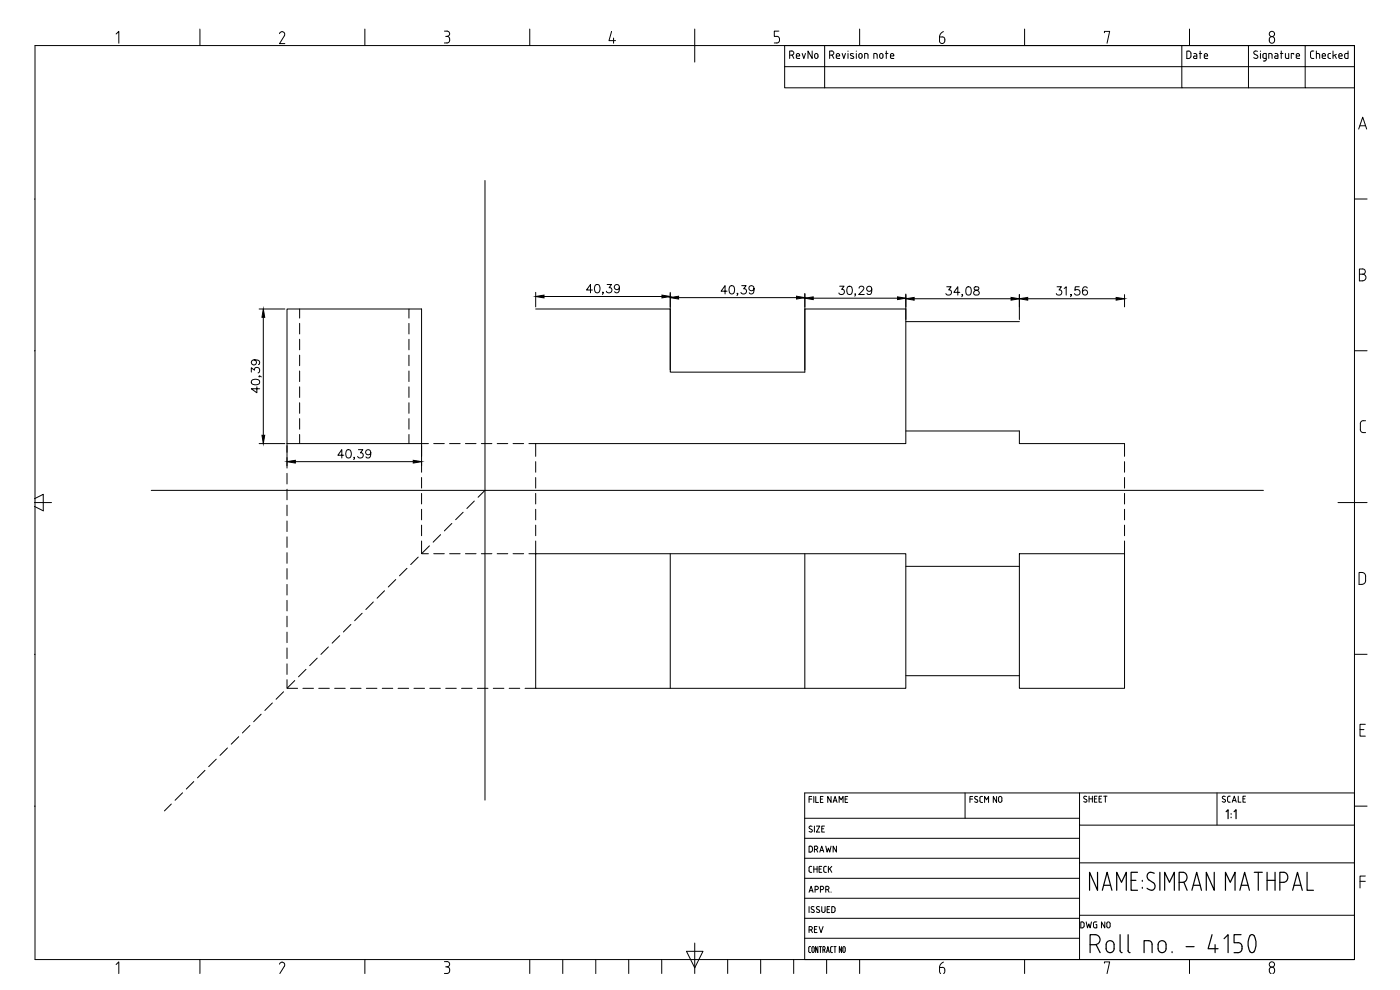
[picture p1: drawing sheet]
<svg xmlns="http://www.w3.org/2000/svg" width="420mm" height="297mm" viewBox="0 0 420 297" stroke-linecap="round" stroke-linejoin="round" font-family="sans-serif">
<defs><g id="words">
<g font-size="6.6">
<text x="175" y="89.6">40,39</text>
<text x="215.5" y="90">40,39</text>
<text x="282.9" y="90.3">34,08</text>
<text x="79.7" y="119.2" transform="rotate(-90 79.7 119.2)">40,39</text>
</g>
<g font-size="6.2">
<text x="250.8" y="90">30,29</text>
<text x="100.5" y="139">40,39</text>
</g>
<g font-size="5.3">
<text x="236" y="18.7">RevNo</text>
<text x="355.2" y="18.7">Date</text>
<text x="392.3" y="18.7">Checked</text>
</g>
<g font-size="4.9">
<text x="242" y="256.8">DRAWN</text>
<text x="242" y="262.8">CHECK</text>
<text x="242" y="281.2">REV</text>
<text x="323.5" y="279.8">DWG NO</text>
</g>
</g></defs>
<!-- layer: Title Block -->
<g fill="none" stroke="#000" stroke-width=".3">
<path d="M10.5 13.7h396v274.2h-396zM34.8 10.2l.9-.8v3.6M60 8.7v5M84.7 9.5l.7 .4-.1 .8M84.7 9.5l-.5 .2-.3 .4M85.4 10.7l-1.5 2.4h1.6M109.5 8.7v5M133.4 9.3h.8a.83 .83 0 0 1 .7 1.1 .83 .83 0 0 1-1.1 .5M134.2 10.9a1.01 1.01 0 0 1 .8 1 1.01 1.01 0 0 1-.8 1h-.8M159 8.7v5M183.5 9.4l-.7 2.8h1.9M184.1 11.4v1.6"/>
<path d="M208.5 8.7v9.9M232.4 12.9h.8M233.1 10.9a1.02 1.02 0 0 1 .9 1 1.02 1.02 0 0 1-.9 1M233.8 9.3h-1.4v1.6h.8M249 16.6h.6M249.6 16.5a.61 .61 0 0 0 .6-.6 .61 .61 0 0 0-.6-.6h-.6v2.2M249.7 16.6l.5 .9M251 16.5a.5 .5 0 0 1 .5-.5 .5 .5 0 0 1 .5 .5M251 16.6l.2 .9h.8M252 16.6v.2h-1M252.7 16l.5 1.5 .5-1.5M254.5 15.3v.1"/>
<path d="M254.5 16v1.5M256.1 16.2l-.6-.2-.3 .3 .2 .3 .8 .5-.1 .4-.9-.1M257 15.3v.1M257 16v1.5M257.7 16.5a.5 .5 0 0 1 .5-.5 .5 .5 0 0 1 .5 .5M257.8 16.6l-.1 .4a.5 .5 0 0 0 .5 .5 .5 .5 0 0 0 .5-.5M258 8.7v5M258.7 16.6v.4M259.5 17.5v-1.5l.9 .3 .1 1.2M263.2 16.5l-.2-.4-.8-.1v1.5M263.3 16.5v1M264 16.5a.5 .5 0 0 1 .5-.5 .5 .5 0 0 1 .5 .5"/>
<path d="M264 16.6v.4a.5 .5 0 0 0 .5 .5 .5 .5 0 0 0 .5-.5v-.4M265.8 16h.7M266 15.3v2.2M267.2 16.6l.2 .9h.9M267.2 16.5a.5 .5 0 0 1 .5-.5 .5 .5 0 0 1 .5 .5M268.3 16.6v.2h-1.1M281.9 12.3a.79 .79 0 0 0 .8 .8 .79 .79 0 0 0 .8-.8M282 11.1l1.3 .2 .3 1M282 11.1v1.2M283.1 9.5l-.9 .8-.2 .8M307.5 8.7v5M331.5 9.8v-.4h1.5l-.8 3.6"/>
<path d="M354.7 13.7h-119.2v6.3M357 8.7v5M374.7 13.7v12.7h17M377.4 15.4a.6 .6 0 0 0-.9 0 .6 .6 0 0 0 0 .8l.7 .4a.57 .57 0 0 1 .1 .8 .57 .57 0 0 1-.8 0l-.3-.1M378.3 15.3v.1M378.3 16v1.5M379.5 16l-.5 .5 .1 .8 .4 .2M379.5 16h.5v1.9l-.2 .3-.7 .1M379.5 17.5h.5M380.8 17.5v-1.5l.9 .3 .1 1.2M381.2 11.2a.9 .9 0 0 1 1.3 .8 .9 .9 0 0 1-1.3 .7l-.3-.9zM382.6 16l.7 .1 .2 .4"/>
<path d="M383.5 16.5v1l-.9-.2 .1-.5h.8M384.3 16h.7M384.5 15.3v2.2M385.8 16v1.3l.4 .2M386.8 16v1.5h-.6M388.3 16.3v-.3h-.8v1.5M389 16.5a.5 .5 0 0 1 .5-.5 .5 .5 0 0 1 .5 .5M389 16.6l.2 .9h.8M390 16.6v.2h-1M391.7 13.7h-37v12.7h20M391.7 13.7h14.8v12.7h-14.8zM235.5 20v6.4h12"/>
<path d="M235.5 20h171M247.5 20v6.4h107.2M407.8 38.7l1.2-3.5 1.2 3.5M408.1 37.7h1.7M10.3 59.7h.2M406.5 59.7h3.8M408 82.3h1M409 80.7a.79 .79 0 0 1 .8 .8 .79 .79 0 0 1-.8 .8M409 80.7h-1v3.6l1-.1a.98 .98 0 0 0 .9-.9 .98 .98 0 0 0-.9-1M10.3 105.2h.2M406.5 105.2h3.8M408.2 128.9a.9 .9 0 0 0 .9 .9h.7"/>
<path d="M408.3 127.1v1.8M409.1 126.2a.9 .9 0 0 0-.9 .9M409.2 126.2h.6M10.3 149.6l2.7-1.3v5l-2.7-1.4M10.3 150.8h5.2M401.5 150.8h8.8M407.9 171.8a1.52 1.52 0 0 1 1.9 .7v1.7l-.2 .7a1.69 1.69 0 0 1-1.7 .4zM10.3 196.3h.2M406.5 196.3h3.8M408.2 218.9h1.1M409.8 217.3h-1.6v3.6h1.6M242.8 239.8h.8"/>
<path d="M243.6 239h-.8v1.8M244.2 239v1.8M244.8 239v1.8h.8M246.2 239.8h.6M247 239h-.8v1.8h.8M249.4 239v1.8l-1-1.8v1.8M253.6 239.8h.6M254.4 239h-.8v1.8h.8M289.6 237.9v7.6M291.1 239.8h.8M291.9 239h-.8v1.8M292.9 239l.5 .1"/>
<path d="M292.9 239l-.4 .4 .8 .6M294.9 239l-.8 .2v1.1l.2 .4 .6 .1M299.1 239v1.8l-1-1.8v1.8M299.7 239.4a.5 .5 0 0 1 .5-.4 .5 .5 0 0 1 .5 .4M299.7 239.5v.8a.5 .5 0 0 0 .5 .4 .5 .5 0 0 0 .5-.4v-.8M324 237.9v50M326.1 239a.47 .47 0 0 0-.7-.1 .47 .47 0 0 0 0 .7l.6 .3a.5 .5 0 0 1 0 .8 .5 .5 0 0 1-.8-.2M326.8 239.7h1M326.8 238.9v1.8M327.8 238.9v1.8M328.5 239.7h.5M329.2 238.9h-.7v1.8h.7"/>
<path d="M329.8 239.7h.6M330.6 238.9h-.8v1.8h.8M331.2 238.9h1M331.7 238.9v1.8M365.2 237.9v9.7M367.6 239.9a.49 .49 0 0 1 0 .8 .49 .49 0 0 1-.8-.2M367.7 239a.46 .46 0 0 0-.7-.1 .46 .46 0 0 0 0 .7l.6 .3M368.9 238.9l-.4 .2-.1 1.1 .5 .5M368.9 238.9h.3M371.6 238.9v1.8h.8M373 239.7h.6M373.8 238.9h-.8v1.8h.8"/>
<path d="M406.5 237.9h-165v50M10.3 241.9h.2M241.5 257.5h82.5M241.5 251.5h82.5M241.5 245.5h82.5M242.8 249.5l.6 .2M243 248.6l.8 .6-.4 .4M243.2 247.9l-.4 .3 .2 .4M243.2 247.8l.5 .1M244.4 247.9v1.8M245 247.9h1l-1 1.8h1M246.6 248.7h.6"/>
<path d="M247.4 247.9h-.8v1.8h.8M250 240.8l.6-1.8 .6 1.8M250.2 240.3h.8M251.8 240.8v-1.8l.6 1 .6-1v1.8M293.2 240a.48 .48 0 0 1 0 .8 .48 .48 0 0 1-.7-.3M295.5 240.8v-1.8l.6 1 .6-1v1.8M324 258.9h82.5M324 247.6h82.5M368.9 240.7h.3M369.8 240.7l.6-1.8 .6 1.8M370 240.2h.8M406.5 241.9h3.8"/>
<path d="M241.5 275.5h82.5M241.5 269.5h82.5M241.5 263.5h82.5M242.8 267.7l.6-1.8 .6 1.8M242.8 272v1.8M243 267.2h.8M243.6 272.8l.6 .3a.49 .49 0 0 1 0 .7 .49 .49 0 0 1-.8-.2M244.3 272.1a.47 .47 0 0 0-.7 0 .47 .47 0 0 0 0 .7M244.6 266.9h.5M245.1 266.9a.5 .5 0 0 0 .5-.5 .5 .5 0 0 0-.5-.5h-.5v1.8M245.2 272.8l.6 .3a.49 .49 0 0 1 0 .7 .49 .49 0 0 1-.8-.2M245.9 272.1a.48 .48 0 0 0-.7 0 .48 .48 0 0 0 0 .7"/>
<path d="M246.2 266.9h.5M246.6 272v1.3a.5 .5 0 0 0 .5 .5 .5 .5 0 0 0 .5-.5v-1.3M246.7 266.9a.5 .5 0 0 0 .5-.5 .5 .5 0 0 0-.5-.5h-.5v1.8M247.8 266.9h.5M248.2 272.8h.6M248.3 265.9a.5 .5 0 0 1 .5 .5 .5 .5 0 0 1-.5 .5M248.3 265.9h-.5v1.8M248.4 266.9l.4 .8M249 272h-.8v1.8h.8M249.4 267.6v.1M249.6 272l.7 .1a1.21 1.21 0 0 1 .2 1.4l-.9 .3zM324 274.6h82.5"/>
<path d="M408.2 264.4h1.6M409.8 262.8h-1.6v3.6M34.8 289.4l.9-.8v3.5M60 287.9v4.2M84.7 288.7l.7 .4-.1 .8M84.7 288.7l-.5 .2-.3 .4M85.4 289.9l-1.4 2.2M109.5 287.9v4.2M133.4 288.5h.8M133.8 290.1h.4M134.2 288.5a.79 .79 0 0 1 .7 .8 .79 .79 0 0 1-.7 .8M134.2 290.1a1.01 1.01 0 0 1 .8 1 1.01 1.01 0 0 1-.8 1h-.8"/>
<path d="M159 287.9v4.2M168.9 287.9v4.2M178.8 287.9v4.2M188.7 287.9v4.2M198.6 287.9v4.2M206 285.4h5l-2.5 5zM208.5 283v9.1M218.4 287.9v4.2M228.3 287.9v4.2M238.2 287.9v4.2M241.5 281.5h82.5M243.3 284l-.6 .2v1.2l.2 .4h.4"/>
<path d="M243.7 285.3l.3 .5 .4-.5M243.7 285.3v-1.1l.3-.2 .3 .2 .1 1.1M245.5 284v1.8l-.7-1.8v1.8M245.9 284h.7M246.2 284v1.8M247 285h.3M247.3 285l.3-.3v-.5l-.6-.2v1.8M247.4 285l.2 .8M248.1 285.8l.4-1.8 .4 1.8M248.1 287.9v4.2M248.2 285.3h.6M249.3 285.4l.3 .4"/>
<path d="M249.3 284.5v.9M249.6 284l-.3 .4M249.6 285.8h.2M249.6 284h.2M250.2 284h.7M250.6 284v1.8M252.6 284v1.8l-.7-1.8v1.8M252.9 284.5l.2-.4h.4l.2 1.2M252.9 285.3l.4 .5 .3-.5M253 284.5v.8M258 287.9v4.2M282 290.3v1.4l.3 .4"/>
<path d="M282 290.3h.8M282.8 290.2a1.02 1.02 0 0 1 .8 .8 1.02 1.02 0 0 1-.4 1.1M283.1 288.7l-.9 .8-.2 .8M307.5 287.9v4.2M331.5 289v-.4h1.5l-.8 3.5M357 287.9v4.2M381.5 292.1a.92 .92 0 0 1-.5-1.4 .92 .92 0 0 1 1.4 0l.1 .9-.5 .5"/>
<circle cx="381.7" cy="10.2" r=".79"/>
<circle cx="381.7" cy="289.4" r=".79"/>
</g>
<g fill="none" stroke="#000" stroke-width=".36">
<path d="M368 243.5l.6-.5v2.6M369.5 244.1v.2M369.5 245.2v.1M370.4 243.5l.6-.5v2.6M329.4 261.7v5.4l-2.4-5.4v5.4M330.8 267.1l1.5-5.4 1.4 5.4M331.2 265.6h2.1M335.1 267.1v-5.4l1.5 3 1.4-3v5.4M339.5 264.1h1.4M341.4 261.7h-1.9v5.4h1.9M342.8 264.1v.3M342.8 266.2v.3"/>
<path d="M344.2 266.5l1.5 .6M346.4 262a1.28 1.28 0 0 0-1.9 .1 1.28 1.28 0 0 0 .3 1.9l1.3 .9a1.25 1.25 0 0 1 .5 1.2 1.25 1.25 0 0 1-.9 1M348.1 261.7v5.4M349.5 267.1v-5.4l1.5 3 1.4-3v5.4M353.9 264.7h1.1a1.53 1.53 0 0 0 1.2-1.5 1.53 1.53 0 0 0-1.1-1.5h-1.2v5.4M355.3 264.7l1 2.4M357.7 267.1l1.4-5.4 1.5 5.4M358.1 265.6h2.1M364.4 261.7v5.4l-2.4-5.4v5.4M367.8 267.1v-5.4l1.4 3 1.5-3v5.4M372.1 267.1l1.4-5.4 1.5 5.4M372.5 265.6h2.1"/>
<path d="M376.4 261.7h2.4M377.6 261.7v5.4M380.3 264.1h2.4M380.3 261.7v5.4M382.7 261.7v5.4M384.1 264.7h1.2a1.53 1.53 0 0 0 1.2-1.5 1.53 1.53 0 0 0-1.2-1.5h-1.2v5.4M387.9 267.1l1.5-5.4 1.4 5.4M388.4 265.6h2M392.3 261.7v5.4h1.9M327.2 283.4h1.5M328.7 280.4a1.49 1.49 0 0 1 1.4 1.5 1.49 1.49 0 0 1-1.4 1.5M328.7 280.4h-1.5v5.4"/>
<path d="M329 283.4l1.2 2.4M332.5 282.5a1.2 1.2 0 0 1 1.2-.1 1.2 1.2 0 0 1 .7 1v1.2a1.2 1.2 0 0 1-1.2 1.2 1.2 1.2 0 0 1-1.2-1.2v-1.5zM336.2 280.4v4.8l.1 .5 .5 .1M338.5 285.2l.2 .5 .4 .1M338.6 280.4v4.8M343.4 285.8v-3.6l1.6 .1 .5 .4 .2 .6 .1 2.5M348.1 282.5a1.2 1.2 0 0 1 1.2-.1 1.2 1.2 0 0 1 .7 1v1.2a1.2 1.2 0 0 1-1.2 1.2 1.2 1.2 0 0 1-1.2-1.2v-1.5zM351.8 285.5v.3M356 284h2.4M363.8 280.4l-1.2 4.2h3M364.7 283.4v2.4M367.4 281.6l1.2-1.2v5.4"/>
<path d="M372.5 280.4h-2.1v2.5l1.2-.1a1.53 1.53 0 0 1 1.2 1.5 1.53 1.53 0 0 1-1.2 1.5h-1.2M375.3 280.6l.7-.1a4.1 4.1 0 0 1 0 5.3h-.5a4.4 4.4 0 0 1-.2-5.2z"/>
</g>
<!-- layer: 0 -->
<g fill="none" stroke="#000" stroke-width=".3">
<path d="M145.5 54.2v185.9M77.8 92.7h7.7M79 95.2v35.4M86.1 92.7h40.4v40.4h-40.4zM89.9 92.7v2.7M89.9 97v3.2M122.7 92.7v2.7M122.7 97v3.2M160.8 92.7h40.4v19h40.3v-19h30.4v40.4h-111.1M160.8 87.7v4.4M163.3 89h35.4M201.2 87.7v23.3"/>
<path d="M203.7 89.3h35.3M241.5 88.1v22.9M244.1 89.5h25.3M271.9 96.5h34M271.9 88.2v7.7M274.3 89.6h29.1M305.9 88.4v7.5M308.4 89.6h26.6M317.2 86h1.3l-.7 1a.83 .83 0 0 1 .7 1.3 .83 .83 0 0 1-1.5-.2M319.4 86.5l.6-.5v2.5M321.5 88.4h-.2h.2l-.2 .6M323.9 86h-1.2l-.1 1.1a.88 .88 0 0 1 1.3 0 .88 .88 0 0 1-.1 1.3 .88 .88 0 0 1-1.3-.3"/>
<path d="M326.3 86.4a.74 .74 0 0 0-1.1-.2 1.41 1.41 0 0 0 .5 2.3 .78 .78 0 0 0 .7-.8 .78 .78 0 0 0-.8-.7 .78 .78 0 0 0-.7 .7M337.5 88.4v3.7M89.9 101.8v3.2M89.9 106.6v3.1M89.9 111.3v3.2M89.9 116.1v3.2M122.7 101.8v3.2M122.7 106.6v3.1M122.7 111.3v3.2M122.7 116.1v3.2M77.8 133.1h7.7M86.1 133.1v7.3"/>
<path d="M88.6 138.5h35.4M89.9 120.8v3.2M89.9 125.6v3.2M89.9 130.4v2.7M122.7 120.8v3.2M122.7 125.6v3.2M122.7 130.4v2.7M128.6 133.1h-2.1v8.6M130.2 133.1h3.1M134.9 133.1h3.2M139.7 133.1h3.2M144.4 133.1h3.2"/>
<path d="M149.2 133.1h3.2M154 133.1h3.1M158.7 133.1h2.1M160.8 133.1v3.8M160.8 138.5v3.2M271.9 129.3h34v3.8h31.6v3.8M337.5 138.5v3.2M45.4 147.1h333.8M86.1 142v3.2M86.1 146.8v3.2M86.1 151.6v3.1M86.1 156.3v3.2"/>
<path d="M126.5 143.3v3.2M126.5 148v3.2M126.5 152.8v3.2M126.5 157.6v3.1M135.6 157.1l-2.2 2.2M139 153.7l-2.3 2.2M142.4 150.3l-2.3 2.3M145.5 147.1l-2 2.1M160.8 143.3v3.2M160.8 148v3.2M160.8 152.8v3.2M160.8 157.6v3.1"/>
<path d="M337.5 143.3v3.2M337.5 148v3.2M337.5 152.8v3.2M337.5 157.6v3.1M86.1 161.1v3.2M86.1 165.8v3.2M86.1 170.6v3.2M86.1 175.4v3.1M115.4 177.2l-2.2 2.3M118.8 173.9l-2.3 2.2M122.1 170.5l-2.2 2.3M125.5 167.2l-2.2 2.2"/>
<path d="M126.5 162.3v3.8h2.1M128.9 163.8l-2.3 2.2M130.2 166.1h3.1M132.2 160.4l-2.2 2.3M134.9 166.1h3.2M139.7 166.1h3.2M144.4 166.1h3.2M149.2 166.1h3.2M154 166.1h3.1M158.7 166.1h2.1M160.8 166.1h111.1v40.4h-111.1zM160.8 162.3v3.8"/>
<path d="M201.2 166.1v40.4M241.5 166.1v40.4M271.9 169.9h34M305.9 166.1h31.6v40.4h-31.6zM337.5 162.3v3.8M86.1 180.1v3.2M86.1 184.9v3.2M86.1 189.7v3.1M86.1 194.4v3.2M86.1 199.2v3.2M95.2 197.5l-2.3 2.2M98.6 194.1l-2.3 2.2"/>
<path d="M101.9 190.7l-2.2 2.3M105.3 187.4l-2.2 2.2M108.7 184l-2.3 2.2M112 180.6l-2.2 2.3M75 217.7l-2.2 2.2M78.4 214.3l-2.3 2.3M81.7 210.9l-2.2 2.3M85.1 207.6l-2.2 2.2M86.1 203.9v2.6h3.2M88.5 204.2l-2.3 2.2M90.9 206.5h3.2M91.8 200.8l-2.2 2.3"/>
<path d="M95.7 206.5h3.1M100.4 206.5h3.2M105.2 206.5h3.2M109.9 206.5h3.2M114.7 206.5h3.2M119.5 206.5h3.1M124.2 206.5h3.2M129 206.5h3.2M133.8 206.5h3.1M138.5 206.5h3.2M143.3 206.5h3.2M148 206.5h3.2"/>
<path d="M152.8 206.5h3.2M157.6 206.5h3.2M271.9 202.7h34M54.8 237.9l-2.3 2.2M58.2 234.5l-2.3 2.2M61.5 231.1l-2.2 2.3M64.9 227.8l-2.3 2.2M68.3 224.4l-2.3 2.3M71.6 221l-2.2 2.3M51.4 241.2l-2.1 2.1"/>
</g>
<g fill="#000" stroke="#000" stroke-width=".3">
<path d="M79 92.7l.4 2.5h-.8zM160.8 89l2.5-.5v.9zM198.7 88.5l2.5 .5-2.5 .4zM201.2 89.3l2.5-.4v.8zM239 88.9l2.5 .4-2.5 .4zM241.5 89.5l2.6-.4v.8zM269.4 89.1l2.5 .4-2.5 .4zM271.9 89.6l2.4-.4v.9zM303.4 89.2l2.5 .4-2.5 .5zM305.9 89.6l2.5-.4v.9zM335 89.2l2.5 .4-2.5 .5zM78.6 130.6h.8l-.4 2.5z"/>
<path d="M86.1 138.5l2.5-.4v.8zM124 138.1l2.5 .4-2.5 .4z"/>
</g>
<use href="#words"/>
</svg>
